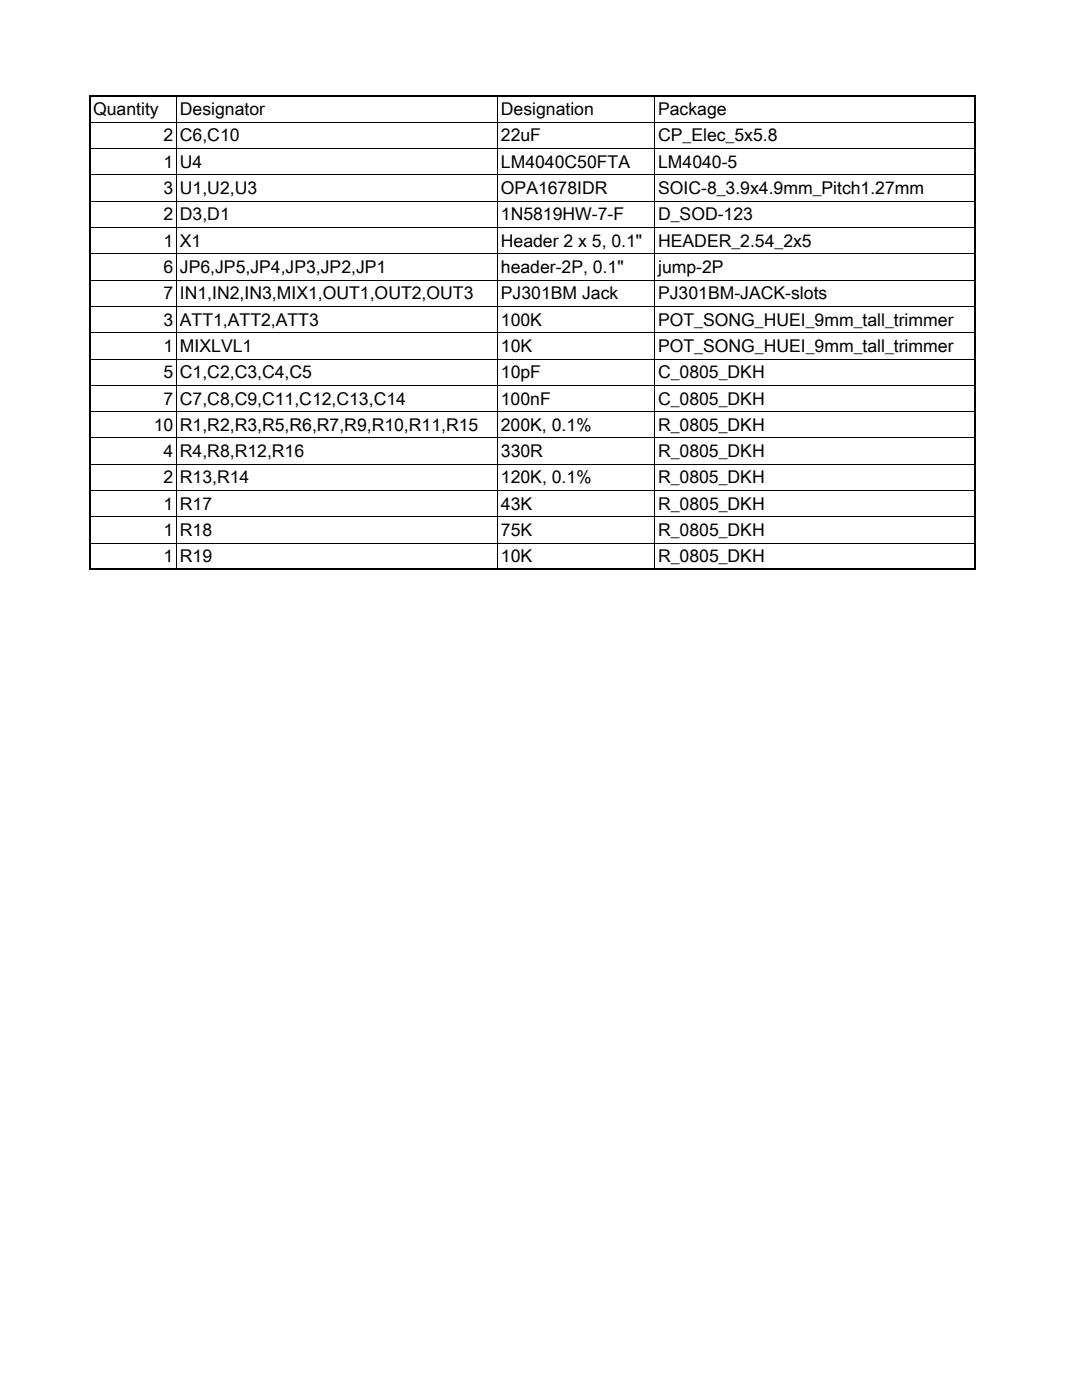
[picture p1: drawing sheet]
<svg xmlns="http://www.w3.org/2000/svg" width="216mm" height="279mm" viewBox="0 0 216 279" stroke-linecap="round" stroke-linejoin="round" font-family="sans-serif">
<defs><g id="words">
<g font-size="3.5">
<text x="18.6" y="23">Quantity</text>
<text x="35.9" y="23">Designator</text>
<text x="99.9" y="23">Designation</text>
<text x="131.3" y="23">Package</text>
<text x="32.6" y="28.2">2 C6,C10</text>
<text x="99.9" y="28.2">22uF</text>
<text x="131.3" y="28.2">CP_Elec_5x5.8</text>
<text x="32.6" y="33.5">1 U4</text>
<text x="99.9" y="33.5">LM4040C50FTA</text>
<text x="131.3" y="33.5">LM4040-5</text>
<text x="32.6" y="38.7">3 U1,U2,U3</text>
<text x="99.9" y="38.7">OPA1678IDR</text>
<text x="131.3" y="38.7">SOIC-8_3.9x4.9mm_Pitch1.27mm</text>
<text x="32.6" y="44">2 D3,D1</text>
<text x="99.9" y="44">1N5819HW-7-F</text>
<text x="131.3" y="44">D_SOD-123</text>
<text x="32.6" y="49.2">1 X1</text>
<text x="99.9" y="49.2">Header 2 x 5, 0.1&quot;</text>
<text x="131.3" y="49.2">HEADER_2.54_2x5</text>
<text x="32.6" y="59.7">7 IN1,IN2,IN3,MIX1,OUT1,OUT2,OUT3</text>
<text x="32.6" y="54.5">6 JP6,JP5,JP4,JP3,JP2,JP1</text>
<text x="99.9" y="54.5">header-2P, 0.1&quot;</text>
<text x="100" y="59.7">PJ301BM Jack</text>
<text x="131.3" y="54.5">jump-2P</text>
<text x="131.3" y="59.7">PJ301BM-JACK-slots</text>
<text x="32.6" y="65">3</text>
<text x="35.9" y="65">ATT1,ATT2,ATT3</text>
<text x="100" y="65">100K</text>
<text x="131.3" y="65">POT_SONG_HUEI_9mm_tall_trimmer</text>
<text x="32.6" y="70.2">1 MIXLVL1</text>
<text x="99.9" y="70.2">10K</text>
<text x="131.3" y="70.2">POT_SONG_HUEI_9mm_tall_trimmer</text>
<text x="32.6" y="75.5">5 C1,C2,C3,C4,C5</text>
<text x="99.9" y="75.5">10pF</text>
<text x="131.3" y="75.5">C_0805_DKH</text>
<text x="32.6" y="80.7">7 C7,C8,C9,C11,C12,C13,C14</text>
<text x="99.9" y="80.7">100nF</text>
<text x="131.3" y="80.7">C_0805_DKH</text>
<text x="30.7" y="86">10 R1,R2,R3,R5,R6,R7,R9,R10,R11,R15</text>
<text x="99.9" y="86">200K, 0.1%</text>
<text x="131.3" y="86">R_0805_DKH</text>
<text x="32.6" y="91.2">4 R4,R8,R12,R16</text>
<text x="99.9" y="91.2">330R</text>
<text x="131.3" y="91.2">R_0805_DKH</text>
<text x="32.6" y="96.5">2 R13,R14</text>
<text x="32.6" y="101.7">1 R17</text>
<text x="99.9" y="96.5">120K, 0.1%</text>
<text x="99.9" y="101.7">43K</text>
<text x="131.3" y="96.5">R_0805_DKH</text>
<text x="131.3" y="101.7">R_0805_DKH</text>
<text x="32.6" y="107">1 R18</text>
<text x="99.9" y="107">75K</text>
<text x="131.3" y="107">R_0805_DKH</text>
<text x="32.6" y="112.2">1 R19</text>
<text x="99.9" y="112.2">10K</text>
<text x="131.3" y="112.2">R_0805_DKH</text>
</g>
</g></defs>
<g fill="none" stroke="#000" stroke-width=".2">
<path d="M35.2 19.3v94.3M99.3 19.3v94.3M130.7 19.3v94.3M194.5 19.3v94.3h-176.4M18.1 24.4h176.4M18.1 29.7h176.4M18.1 34.9h176.4M18.1 40.2h176.4M18.1 45.4h176.4M18.1 50.7h176.4M18.1 55.9h176.4M18.1 61.2h176.4"/>
<path d="M18.1 66.4h176.4M18.1 71.6h176.4M18.1 76.9h176.4M18.1 82.1h176.4M18.1 87.4h176.4M18.1 92.6h176.4M18.1 97.9h176.4M18.1 103.1h176.4M18.1 108.4h176.4"/>
</g>
<path d="M17.8 19.2h176.8M17.9 19v94.8M194.5 19v94.8M17.8 113.6h176.8" fill="none" stroke="#000" stroke-width=".3"/>
<use href="#words"/>
</svg>
